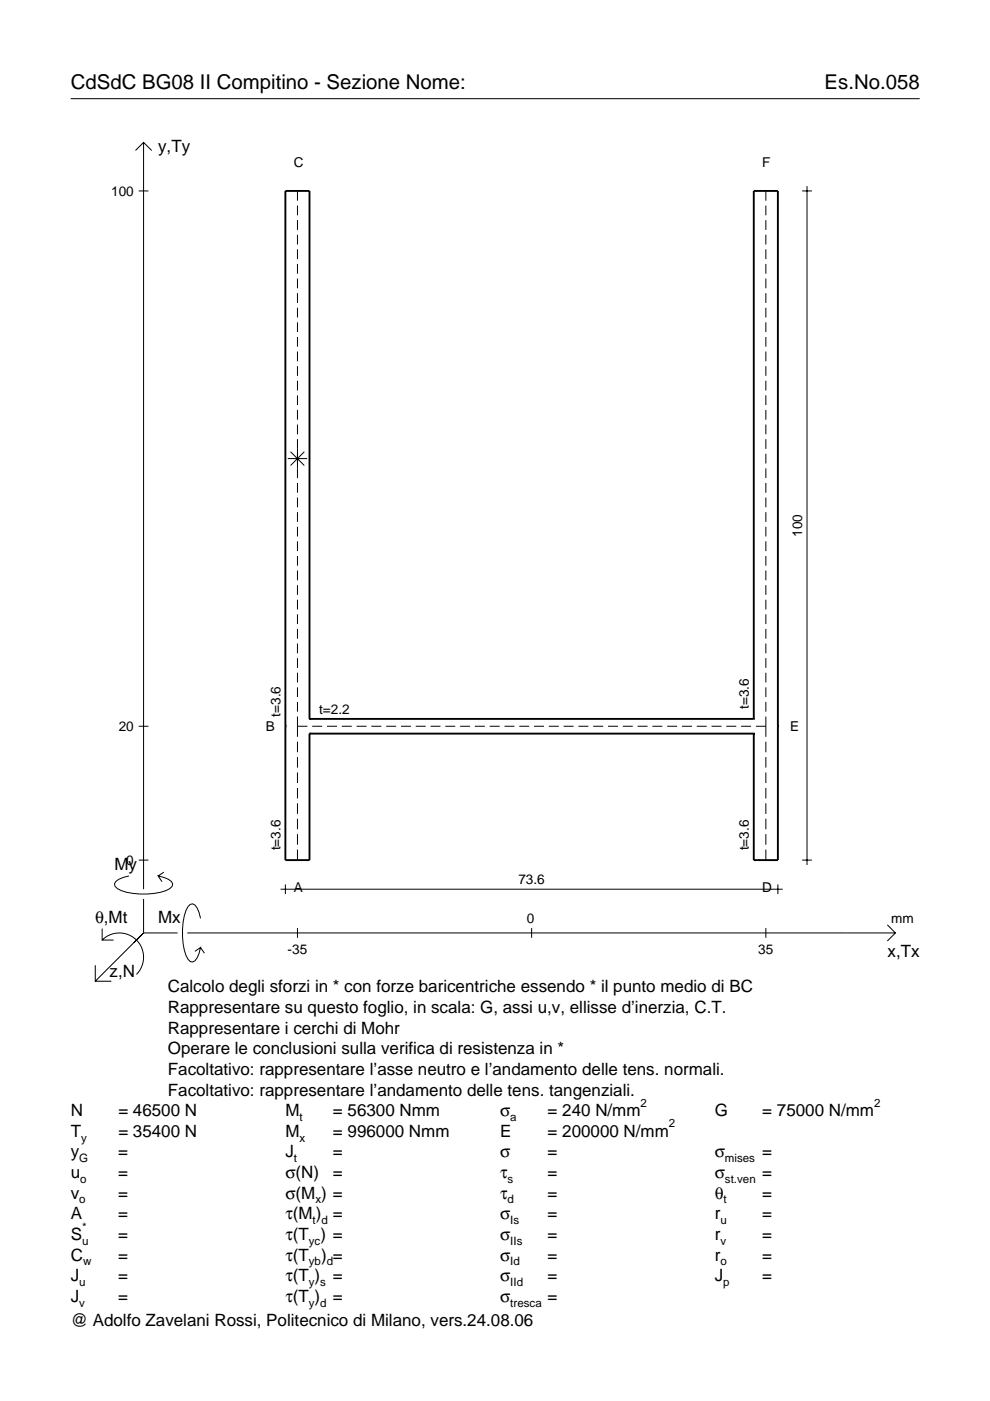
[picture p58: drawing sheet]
<svg xmlns="http://www.w3.org/2000/svg" width="210mm" height="297mm" viewBox="0 0 210 297" stroke-linecap="round" stroke-linejoin="round" font-family="sans-serif">
<defs><g id="words">
<g font-size="4.3">
<text x="15" y="18.9">CdSdC BG08 II Compitino - Sezione Nome:</text>
<text x="174.8" y="18.9">Es.No.058</text>
</g>
<g font-size="3.6">
<text x="33.5" y="32.3">y,Ty</text>
<text x="24.3" y="184.4">My</text>
<text x="20.1" y="195.7">θ,Mt</text>
<text x="33.5" y="195.7">Mx</text>
<text x="188.2" y="203">x,Tx</text>
<text x="23.2" y="207.1">z,N</text>
<text x="35.6" y="210.4">Calcolo degli sforzi in * con forze baricentriche essendo * il punto medio di BC</text>
<text x="35.6" y="214.8">Rappresentare su questo foglio, in scala: G, assi u,v, ellisse d’inerzia, C.T.</text>
<text x="35.6" y="219.2">Rappresentare i cerchi di Mohr</text>
<text x="35.6" y="223.5">Operare le conclusioni sulla verifica di resistenza in *</text>
<text x="35.6" y="227.9">Facoltativo: rappresentare l’asse neutro e l’andamento delle tens. normali.</text>
<text x="35.6" y="232.3">Facoltativo: rappresentare l’andamento delle tens. tangenziali.</text>
<text x="15" y="236.7">N</text>
<text x="25.1" y="236.7">= 46500 N</text>
<text x="60.5" y="236.7">M</text>
<text x="70.6" y="236.7">= 56300 Nmm</text>
<text x="106" y="236.7">σ</text>
<text x="116.1" y="236.7">= 240 N/mm</text>
<text x="151.5" y="236.7">G</text>
<text x="161.6" y="236.7">= 75000 N/mm</text>
<text x="15" y="245.4">y</text>
<text x="15" y="241">T</text>
<text x="25.1" y="245.4">=</text>
<text x="25.1" y="241">= 35400 N</text>
<text x="60.5" y="245.4">J</text>
<text x="60.5" y="241">M</text>
<text x="70.6" y="245.4">=</text>
<text x="70.6" y="241">= 996000 Nmm</text>
<text x="106" y="245.4">σ</text>
<text x="106" y="241">E</text>
<text x="116.1" y="245.4">=</text>
<text x="116.1" y="241">= 200000 N/mm</text>
<text x="151.5" y="245.4">σ</text>
<text x="161.6" y="245.4">=</text>
<text x="15" y="249.8">u</text>
<text x="25.1" y="249.8">=</text>
<text x="60.5" y="249.8">σ(N)</text>
<text x="70.6" y="249.8">=</text>
<text x="106" y="249.8">τ</text>
<text x="116.1" y="249.8">=</text>
<text x="151.5" y="249.8">σ</text>
<text x="161.6" y="249.8">=</text>
<text x="15" y="254.2">v</text>
<text x="25.1" y="254.2">=</text>
<text x="60.5" y="254.2">σ(M ) =</text>
<text x="106" y="254.2">τ</text>
<text x="116.1" y="254.2">=</text>
<text x="151.5" y="254.2">θ</text>
<text x="161.6" y="254.2">=</text>
<text x="15" y="258.5">A</text>
<text x="15" y="262.9">S</text>
<text x="25.1" y="262.9">=</text>
<text x="25.1" y="258.5">=</text>
<text x="60.5" y="258.5">τ(M ) =</text>
<text x="60.5" y="262.9">τ(T ) =</text>
<text x="106" y="258.5">σ</text>
<text x="106" y="262.9">σ</text>
<text x="116.1" y="258.5">=</text>
<text x="116.1" y="262.9">=</text>
<text x="151.5" y="258.5">r</text>
<text x="151.5" y="262.9">r</text>
<text x="161.6" y="258.5">=</text>
<text x="161.6" y="262.9">=</text>
<text x="15" y="267.3">C</text>
<text x="25.1" y="267.3">=</text>
<text x="60.5" y="267.3">τ(T</text>
<text x="68.1" y="267.3">) =</text>
<text x="106" y="267.3">σ</text>
<text x="116.1" y="267.3">=</text>
<text x="151.5" y="267.3">r</text>
<text x="161.6" y="267.3">=</text>
<text x="15" y="271.7">J</text>
<text x="25.1" y="271.7">=</text>
<text x="60.5" y="271.7">τ(T )</text>
<text x="70.6" y="271.7">=</text>
<text x="106" y="271.7">σ</text>
<text x="116.1" y="271.7">=</text>
<text x="151.5" y="271.7">J</text>
<text x="161.6" y="271.7">=</text>
<text x="15" y="276">J</text>
<text x="15" y="281.2">@ Adolfo Zavelani Rossi, Politecnico di Milano, vers.24.08.06</text>
<text x="25.1" y="276">=</text>
<text x="60.5" y="276">τ(T )</text>
<text x="70.6" y="276">=</text>
<text x="106" y="276">σ</text>
<text x="116.1" y="276">=</text>
</g>
<g font-size="2.9">
<text x="62.3" y="35.4">C</text>
<text x="161.6" y="35.4">F</text>
<text x="23.6" y="41.5">100</text>
<text x="170.1" y="113.8" transform="rotate(-90 170.1 113.8)">100</text>
<text x="25.2" y="155">20</text>
<text x="56.4" y="154.9">B</text>
<text x="59.5" y="151.9" transform="rotate(-90 59.5 151.9)">t=3.6</text>
<text x="67.7" y="151.4">t=2.2</text>
<text x="158.8" y="150.4" transform="rotate(-90 158.8 150.4)">t=3.6</text>
<text x="167.6" y="154.9">E</text>
<text x="26.8" y="183.4">0</text>
<text x="59.5" y="180.3" transform="rotate(-90 59.5 180.3)">t=3.6</text>
<text x="158.8" y="180.3" transform="rotate(-90 158.8 180.3)">t=3.6</text>
<text x="62.3" y="189.2">A</text>
<text x="109.9" y="187.5">73.6</text>
<text x="161.6" y="189.2">D</text>
<text x="111.7" y="195.7">0</text>
<text x="189" y="195.7">mm</text>
<text x="61" y="202.2">-35</text>
<text x="160.8" y="202.2">35</text>
</g>
<g font-size="2.4">
<text x="63.5" y="237.7">t</text>
<text x="108.2" y="237.7">a</text>
<text x="135.8" y="234.7">2</text>
<text x="141.8" y="239">2</text>
<text x="185.3" y="234.7">2</text>
<text x="17.2" y="242">y</text>
<text x="63.5" y="242">x</text>
<text x="16.8" y="246.4">G</text>
<text x="17" y="250.8">o</text>
<text x="62.3" y="246.4">t</text>
<text x="107.6" y="250.8">s</text>
<text x="153.7" y="246.4">mises</text>
<text x="153.7" y="250.8">st.ven</text>
<text x="16.8" y="255.2">o</text>
<text x="66.9" y="255.2">x</text>
<text x="107.6" y="255.2">d</text>
<text x="153.4" y="255.2">t</text>
<text x="17.4" y="263.9">u</text>
<text x="17.4" y="260.9">*</text>
<text x="65.5" y="263.9">yc</text>
<text x="66.3" y="259.5">t d</text>
<text x="108.2" y="259.5">Is</text>
<text x="108.2" y="263.9">IIs</text>
<text x="152.7" y="259.5">u</text>
<text x="152.7" y="263.9">v</text>
<text x="17.6" y="268.3">w</text>
<text x="65.5" y="268.3">yb d</text>
<text x="108.2" y="268.3">Id</text>
<text x="152.7" y="268.3">o</text>
<text x="16.8" y="272.7">u</text>
<text x="65.5" y="272.7">y s</text>
<text x="108.2" y="272.7">IId</text>
<text x="153.3" y="272.7">p</text>
<text x="16.8" y="277">v</text>
<text x="65.5" y="277">y d</text>
<text x="108.2" y="277">tresca</text>
</g>
</g></defs>
<g fill="none" stroke="#000" stroke-width=".21">
<path d="M15 20.9h180M28.7 31.9l1.7-1.7 1.8 1.7M30.4 30.2v158.3M171.1 39.5v143.9M29.4 40.5h2.1M63.1 40.5v2.1M63.1 43.6v2M63.1 46.7v2M63.1 49.8v2M63.1 52.9v2M63.1 56v2M63.1 59.1v2"/>
<path d="M162.4 40.5v2.1M162.4 43.6v2M162.4 46.7v2M162.4 49.8v2M162.4 52.9v2M162.4 56v2M162.4 59.1v2M170.1 40.5h2M63.1 62.2v2M63.1 65.3v2M63.1 68.3v2.1M63.1 71.4v2.1"/>
<path d="M63.1 74.5v2.1M63.1 77.6v2.1M162.4 62.2v2M162.4 65.3v2M162.4 68.3v2.1M162.4 71.4v2.1M162.4 74.5v2.1M162.4 77.6v2.1M61 97.2h4.1M61.6 95.8l2.9 2.9M63.1 80.7v2.1M63.1 83.8v2.1"/>
<path d="M63.1 86.9v2.1M63.1 90v2.1M63.1 93.1v8.3M64.5 95.8l-2.9 2.9M162.4 80.7v2.1M162.4 83.8v2.1M162.4 86.9v2.1M162.4 90v2.1M162.4 93.1v2.1M162.4 96.2v2.1M162.4 99.3v2.1M63.1 102.4v2.1"/>
<path d="M63.1 105.5v2.1M63.1 108.6v2.1M63.1 111.7v2M63.1 114.8v2M63.1 117.9v2M162.4 102.4v2.1M162.4 105.5v2.1M162.4 108.6v2.1M162.4 111.7v2M162.4 114.8v2M162.4 117.9v2M63.1 121v2"/>
<path d="M63.1 124.1v2M63.1 127.2v2M63.1 130.3v2M63.1 133.3v2.1M63.1 136.4v2.1M63.1 139.5v2.1M162.4 121v2M162.4 124.1v2M162.4 127.2v2M162.4 130.3v2M162.4 133.3v2.1M162.4 136.4v2.1"/>
<path d="M162.4 139.5v2.1M29.4 154h2.1M63.1 154h2.1M63.1 142.6v2.1M63.1 145.7v2.1M63.1 148.8v2.1M63.1 151.9v4.3M63.1 157.3v2.2M66.2 154h2.1M69.3 154h2.1M72.5 154h2.1M75.6 154h2.1"/>
<path d="M78.7 154h2.1M81.9 154h2.1M85 154h2.1M88.1 154h2.2M91.3 154h2.1M94.4 154h2.1M97.6 154h2.1M100.7 154h2.1M103.8 154h2.1M107 154h2.1M110.1 154h2.1M113.2 154h2.1"/>
<path d="M116.4 154h2.1M119.5 154h2.1M122.6 154h2.1M125.8 154h2.1M128.9 154h2.1M132 154h2.2M135.2 154h2.1M138.3 154h2.1M141.5 154h2.1M144.6 154h2.1M147.7 154h2.1M150.9 154h2.1"/>
<path d="M154 154h2.1M157.1 154h2.1M160.3 154h2.1M162.4 142.6v2.1M162.4 145.7v2.1M162.4 148.8v2.1M162.4 151.9v4.3M162.4 157.3v2.2M63.1 160.5v2.3M63.1 163.8v2.2M63.1 167.1v2.2M63.1 170.3v2.3"/>
<path d="M63.1 173.6v2.2M63.1 176.9v2.2M162.4 160.5v2.3M162.4 163.8v2.2M162.4 167.1v2.2M162.4 170.3v2.3M162.4 173.6v2.2M162.4 176.9v2.2M21.7 199.3a5.1 5.1 0 0 1 7.2 0 5.1 5.1 0 0 1 0 7.3M21.7 196.9v2.4h2.4M27.3 185.7a3.6 3.6 0 0 0-3 1.7l.1 .5a5.6 5.6 0 0 0 3.8 1.5 13.4 13.4 0 0 0 7.8-1l.5-.5 .1-.5a3.6 3.6 0 0 0-3.1-1.7l.8 1.2M29.4 182.4h2.1"/>
<path d="M30.4 190.6v7.2M30.4 197.8l-10.2 10.2M30.4 197.8h7.2M34.7 184.9l-1.2 .8M39.7 197.8h150.1M42.5 194.7a3.6 3.6 0 0 0-1.7-3.1l-.5 .2a5.7 5.7 0 0 0-1.5 3.7 13.3 13.3 0 0 0 1 7.9l.5 .5 .5 .1a3.6 3.6 0 0 0 1.7-3.1l-1.2 .8M59.5 188.5h106.5M60.5 187.5v2.1M63.1 180.1v2.3M63.1 196.8v2M112.7 196.8v2M162.4 180.1v2.3"/>
<path d="M162.4 196.8v2M164.9 187.5v2.1M170.1 182.4h2M188.1 196.1l1.7 1.7-1.7 1.7M20.2 204.7v3.3h3.4M42.5 200.9l.8 1.2"/>
</g>
<path d="M60.5 154h.1M65.6 155.5h.1M65.6 152.4h.1M65.6 152.4v-111.9h-5.1v141.9h5.1v-26.9M65.6 155.5h94.2M65.6 152.4h94.2M159.8 155.5h.1M159.8 152.4h.1M159.8 152.4v-111.9h5.1v141.9h-5.1v-26.9M164.9 154h.1" fill="none" stroke="#000" stroke-width=".4"/>
<use href="#words"/>
</svg>
